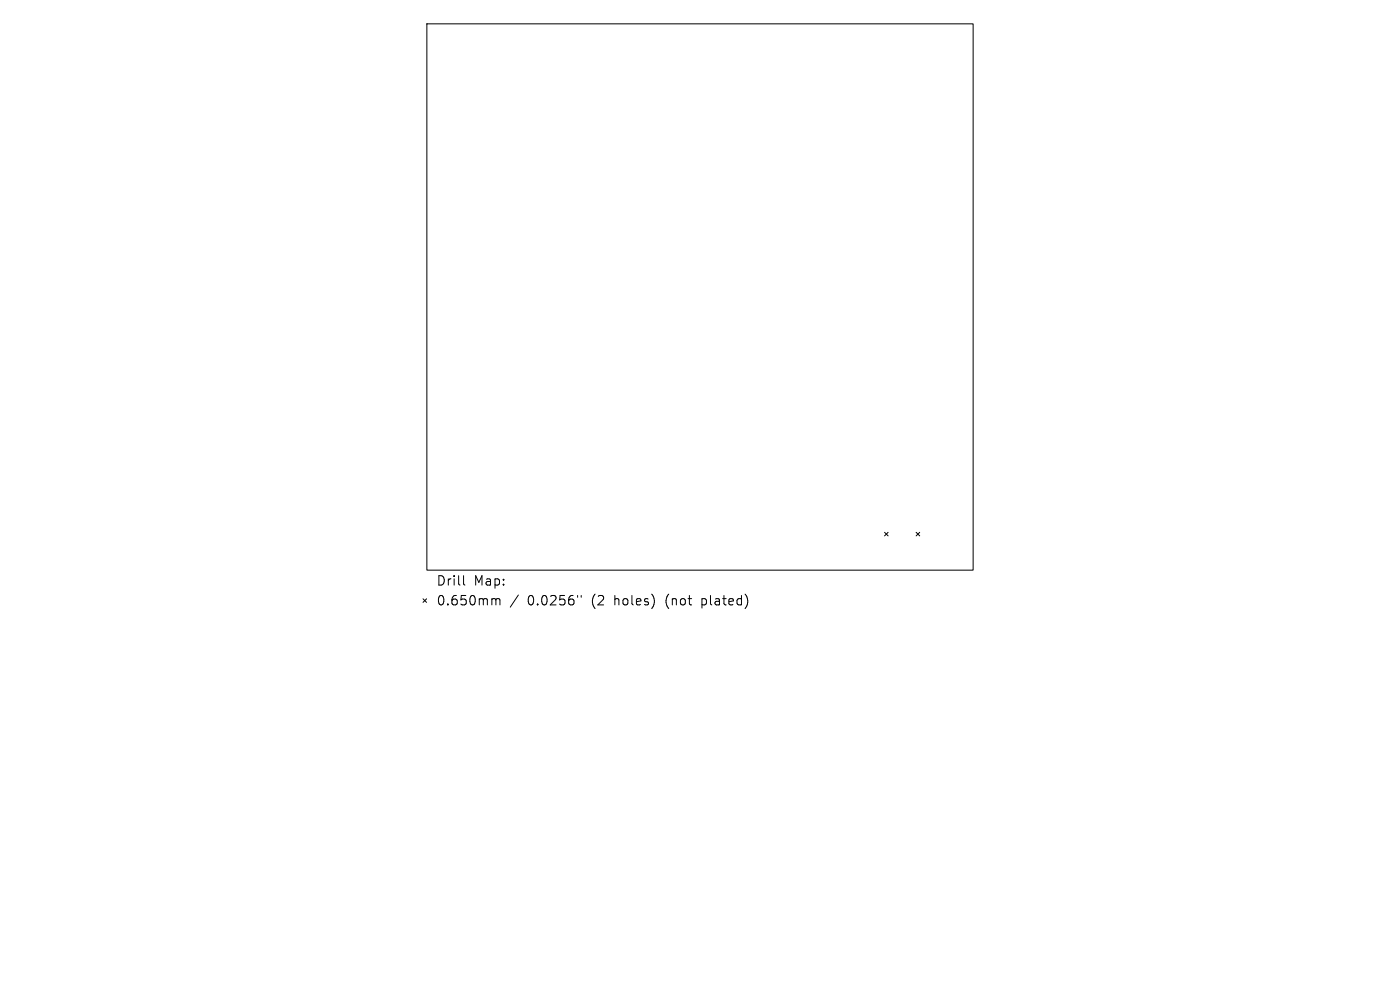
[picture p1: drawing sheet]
<svg xmlns="http://www.w3.org/2000/svg" width="297mm" height="210mm" viewBox="0 0 297 210" stroke-linecap="round" stroke-linejoin="round" font-family="sans-serif">
<defs><g id="words">
<g font-size="2.8">
<text x="92.5" y="124.5">Drill</text>
<text x="100.5" y="124.5">Map:</text>
<text x="92.5" y="128.7">0.650mm</text>
<text x="111.9" y="128.7">0.0256&quot;</text>
<text x="125.7" y="128.7">(2</text>
<text x="130.6" y="128.7">holes)</text>
<text x="141.7" y="128.7">(not</text>
<text x="149.5" y="128.7">plated)</text>
</g>
</g></defs>
<g fill="none" stroke="#000" stroke-width=".21">
<path d="M90.6 5.1h115.8v115.8h-115.8zM187.7 112.9l.7 .8M188.4 112.9l-.7 .8M194.4 112.9l.7 .8M195.1 112.9l-.7 .8M89.7 127l.8 .8M90.5 127l-.8 .8M98.3 122.1v1.7l.3 .3M104.6 127h.3l.3 .3M105.2 127.3l.3-.3 .5 .1 .1 1.2M105.2 127.3v1M110 126.2l-1.8 2.6"/>
<path d="M122.5 126.3v.4M123.3 126.3v.4"/>
</g>
<use href="#words"/>
</svg>
